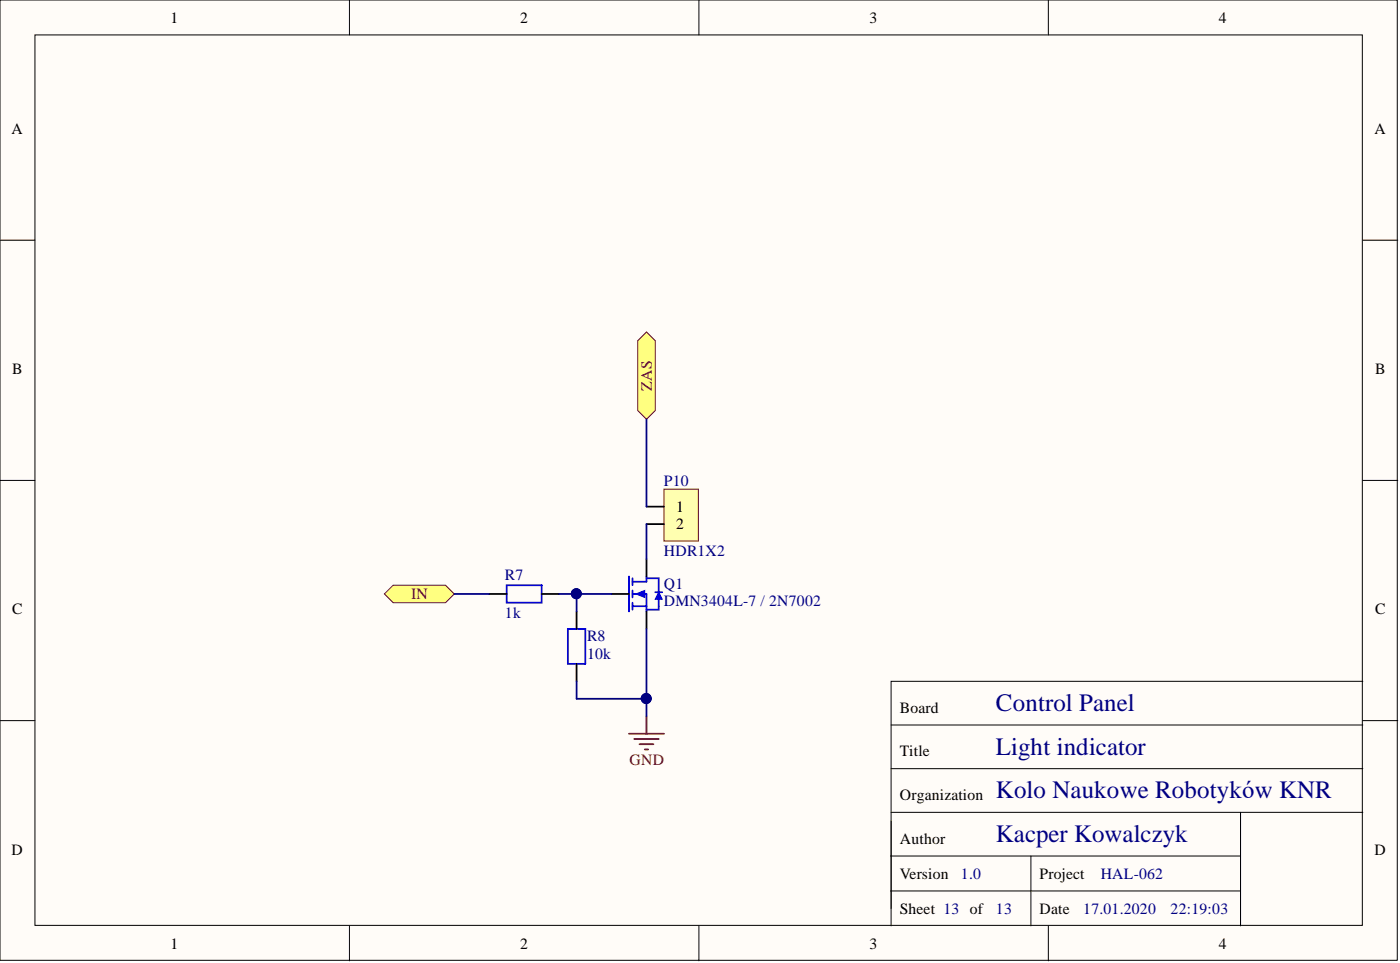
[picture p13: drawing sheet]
<svg xmlns="http://www.w3.org/2000/svg" width="203mm" height="140mm" viewBox="0 0 203 140" stroke-linecap="round" stroke-linejoin="round" font-family="sans-serif">
<defs><g id="words">
<g font-size="3.6" fill="#000080">
<text x="144.6" y="103.1">Control Panel</text>
<text x="144.6" y="109.5">Light indicator</text>
<text x="144.6" y="115.8">Kolo Naukowe Robotyków KNR</text>
<text x="144.6" y="122.2">Kacper Kowalczyk</text>
</g>
<g font-size="2.3">
<text x="24.8" y="3.3">1</text>
<text x="75.5" y="3.3">2</text>
<text x="126.2" y="3.3">3</text>
<text x="176.9" y="3.3">4</text>
<text x="1.7" y="19.4">A</text>
<text x="199.5" y="19.4">A</text>
<text x="1.8" y="54.3">B</text>
<text x="199.6" y="54.3">B</text>
<text x="98.1" y="74.3">1</text>
<text x="98.1" y="76.8">2</text>
<text x="1.8" y="89.1">C</text>
<text x="199.6" y="89.1">C</text>
<text x="130.6" y="103.4">Board</text>
<text x="130.6" y="109.7">Title</text>
<text x="130.6" y="116.1">Organization</text>
<text x="1.7" y="124">D</text>
<text x="130.6" y="122.4">Author</text>
<text x="199.5" y="124">D</text>
<text x="130.6" y="127.5">Version</text>
<text x="150.9" y="127.5">Project</text>
<text x="24.8" y="137.6">1</text>
<text x="75.5" y="137.6">2</text>
<text x="126.2" y="137.6">3</text>
<text x="130.6" y="132.5">Sheet 13 of</text>
<text x="150.9" y="132.5">Date</text>
<text x="176.9" y="137.6">4</text>
</g>
<g font-size="2.3" fill="#800000">
<text x="94.6" y="56.7" transform="rotate(-90 94.6 56.7)">ZAS</text>
<text x="59.7" y="86.9">IN</text>
<text x="91.4" y="111">GND</text>
</g>
<g font-size="2.3" fill="#000080">
<text x="96.4" y="70.5">P10</text>
<text x="96.4" y="80.6">HDR1X2</text>
<text x="73.3" y="84.1">R7</text>
<text x="73.3" y="89.7">1k</text>
<text x="96.4" y="85.4">Q1</text>
<text x="96.4" y="87.9">DMN3404L-7 / 2N7002</text>
<text x="85.2" y="93">R8</text>
<text x="85.2" y="95.5">10k</text>
<text x="139.5" y="127.5">1.0</text>
<text x="159.8" y="127.5">HAL-062</text>
<text x="144.6" y="132.5">13</text>
<text x="157.2" y="132.5">17.01.2020</text>
<text x="169.9" y="132.5">22:19:03</text>
</g>
</g></defs>
<g fill="#fffcf8" stroke="#000" stroke-width=".15">
<path d="M0 0h202.8v139.3h-202.8z"/>
<path d="M5.1 5.1h192.6v129.1h-192.6z"/>
</g>
<g fill="none" stroke="#000" stroke-width=".15">
<path d="M50.7 0v5.1M101.4 0v5.1M152.2 0v5.1M0 34.8h5.1M197.8 34.8h5.1M0 69.7h5.1M197.8 69.7h5.1M197.8 98.8h-68.5v33M0 104.5h5.1M129.3 111.5h68.5M129.3 117.8h68.5M129.3 119.1v15.2"/>
<path d="M129.3 105.2h68.5M180.1 117.8v16.5M197.8 104.5h5.1M50.7 134.3v5.1M101.4 134.3v5.1M129.3 129.2h50.8M129.3 124.2h50.8M149.6 124.2v10.1M152.2 134.3v5.1"/>
</g>
<path d="M55.8 86.2l1.3-1.3h7.6l1.2 1.3-1.2 1.2h-7.6z" fill-rule="evenodd" fill="#ffff80" stroke="#800000" stroke-width=".15"/>
<path d="M91.3 83.6v5.1M91.8 83.9v1M91.8 85.7v1M91.8 87.4v1M91.8 86.2h2M91.8 87.9h2v.8M93.8 83.9h1.8v4.5h-1.8M93.8 83.6v.8h-2" fill="none" stroke="#00f" stroke-width=".25"/>
<path d="M95.6 85.9l.5 1h-1z" fill="#00f"/>
<path d="M95.6 85.9l.5 1h-1z" fill="none" stroke="#00f" stroke-width=".15"/>
<path d="M93.8 86.2v1.7M95.1 85.9h1" fill="none" stroke="#00f" stroke-width=".25"/>
<path d="M92.3 86.2l1.3-.5v1z" fill="#00f"/>
<path d="M92.3 86.2l1.3-.5v1z" fill="none" stroke="#00f" stroke-width=".15"/>
<path d="M88.8 86.2h2.5M93.8 81.1v2.5M93.8 88.7v2.5" fill="none" stroke="#000" stroke-width=".25"/>
<path d="M91.3 106.4h5.1M92.1 107.2h3.5M92.8 108h2M93.6 108.7h.5M93.8 103.9v2.5" fill="none" stroke="#800000" stroke-width=".25"/>
<path d="M96.4 71h5v7.5h-5z" fill="#ffffb0" stroke="#800000" stroke-width=".15"/>
<path d="M93.8 73.5h2.6M93.8 76h2.6" fill="none" stroke="#000" stroke-width=".25"/>
<path d="M92.6 49.4l1.2-1.2 1.3 1.2v10.2l-1.3 1.2-1.2-1.2z" fill-rule="evenodd" fill="#ffff80" stroke="#800000" stroke-width=".15"/>
<path d="M73.5 84.9h5.1v2.5h-5.1zM82.4 91.2h2.6v5.1h-2.6z" fill="none" stroke="#00f" stroke-width=".25"/>
<path d="M71 86.2h2.5M78.6 86.2h2.6M83.7 88.7v2.5M83.7 96.3v2.5" fill="none" stroke="#000" stroke-width=".25"/>
<path d="M93.8 60.8v12.7M93.8 76v5.1M65.9 86.2h5.1M81.2 86.2h7.6M83.7 86.2v2.5M83.7 98.8v2.6h10.1M93.8 91.2v12.7" fill="none" stroke="#000080" stroke-width=".25"/>
<g fill="#000080" stroke="#000080" stroke-width=".15">
<circle cx="83.7" cy="86.1" r=".72"/>
<circle cx="93.8" cy="101.3" r=".72"/>
</g>
<use href="#words"/>
</svg>
